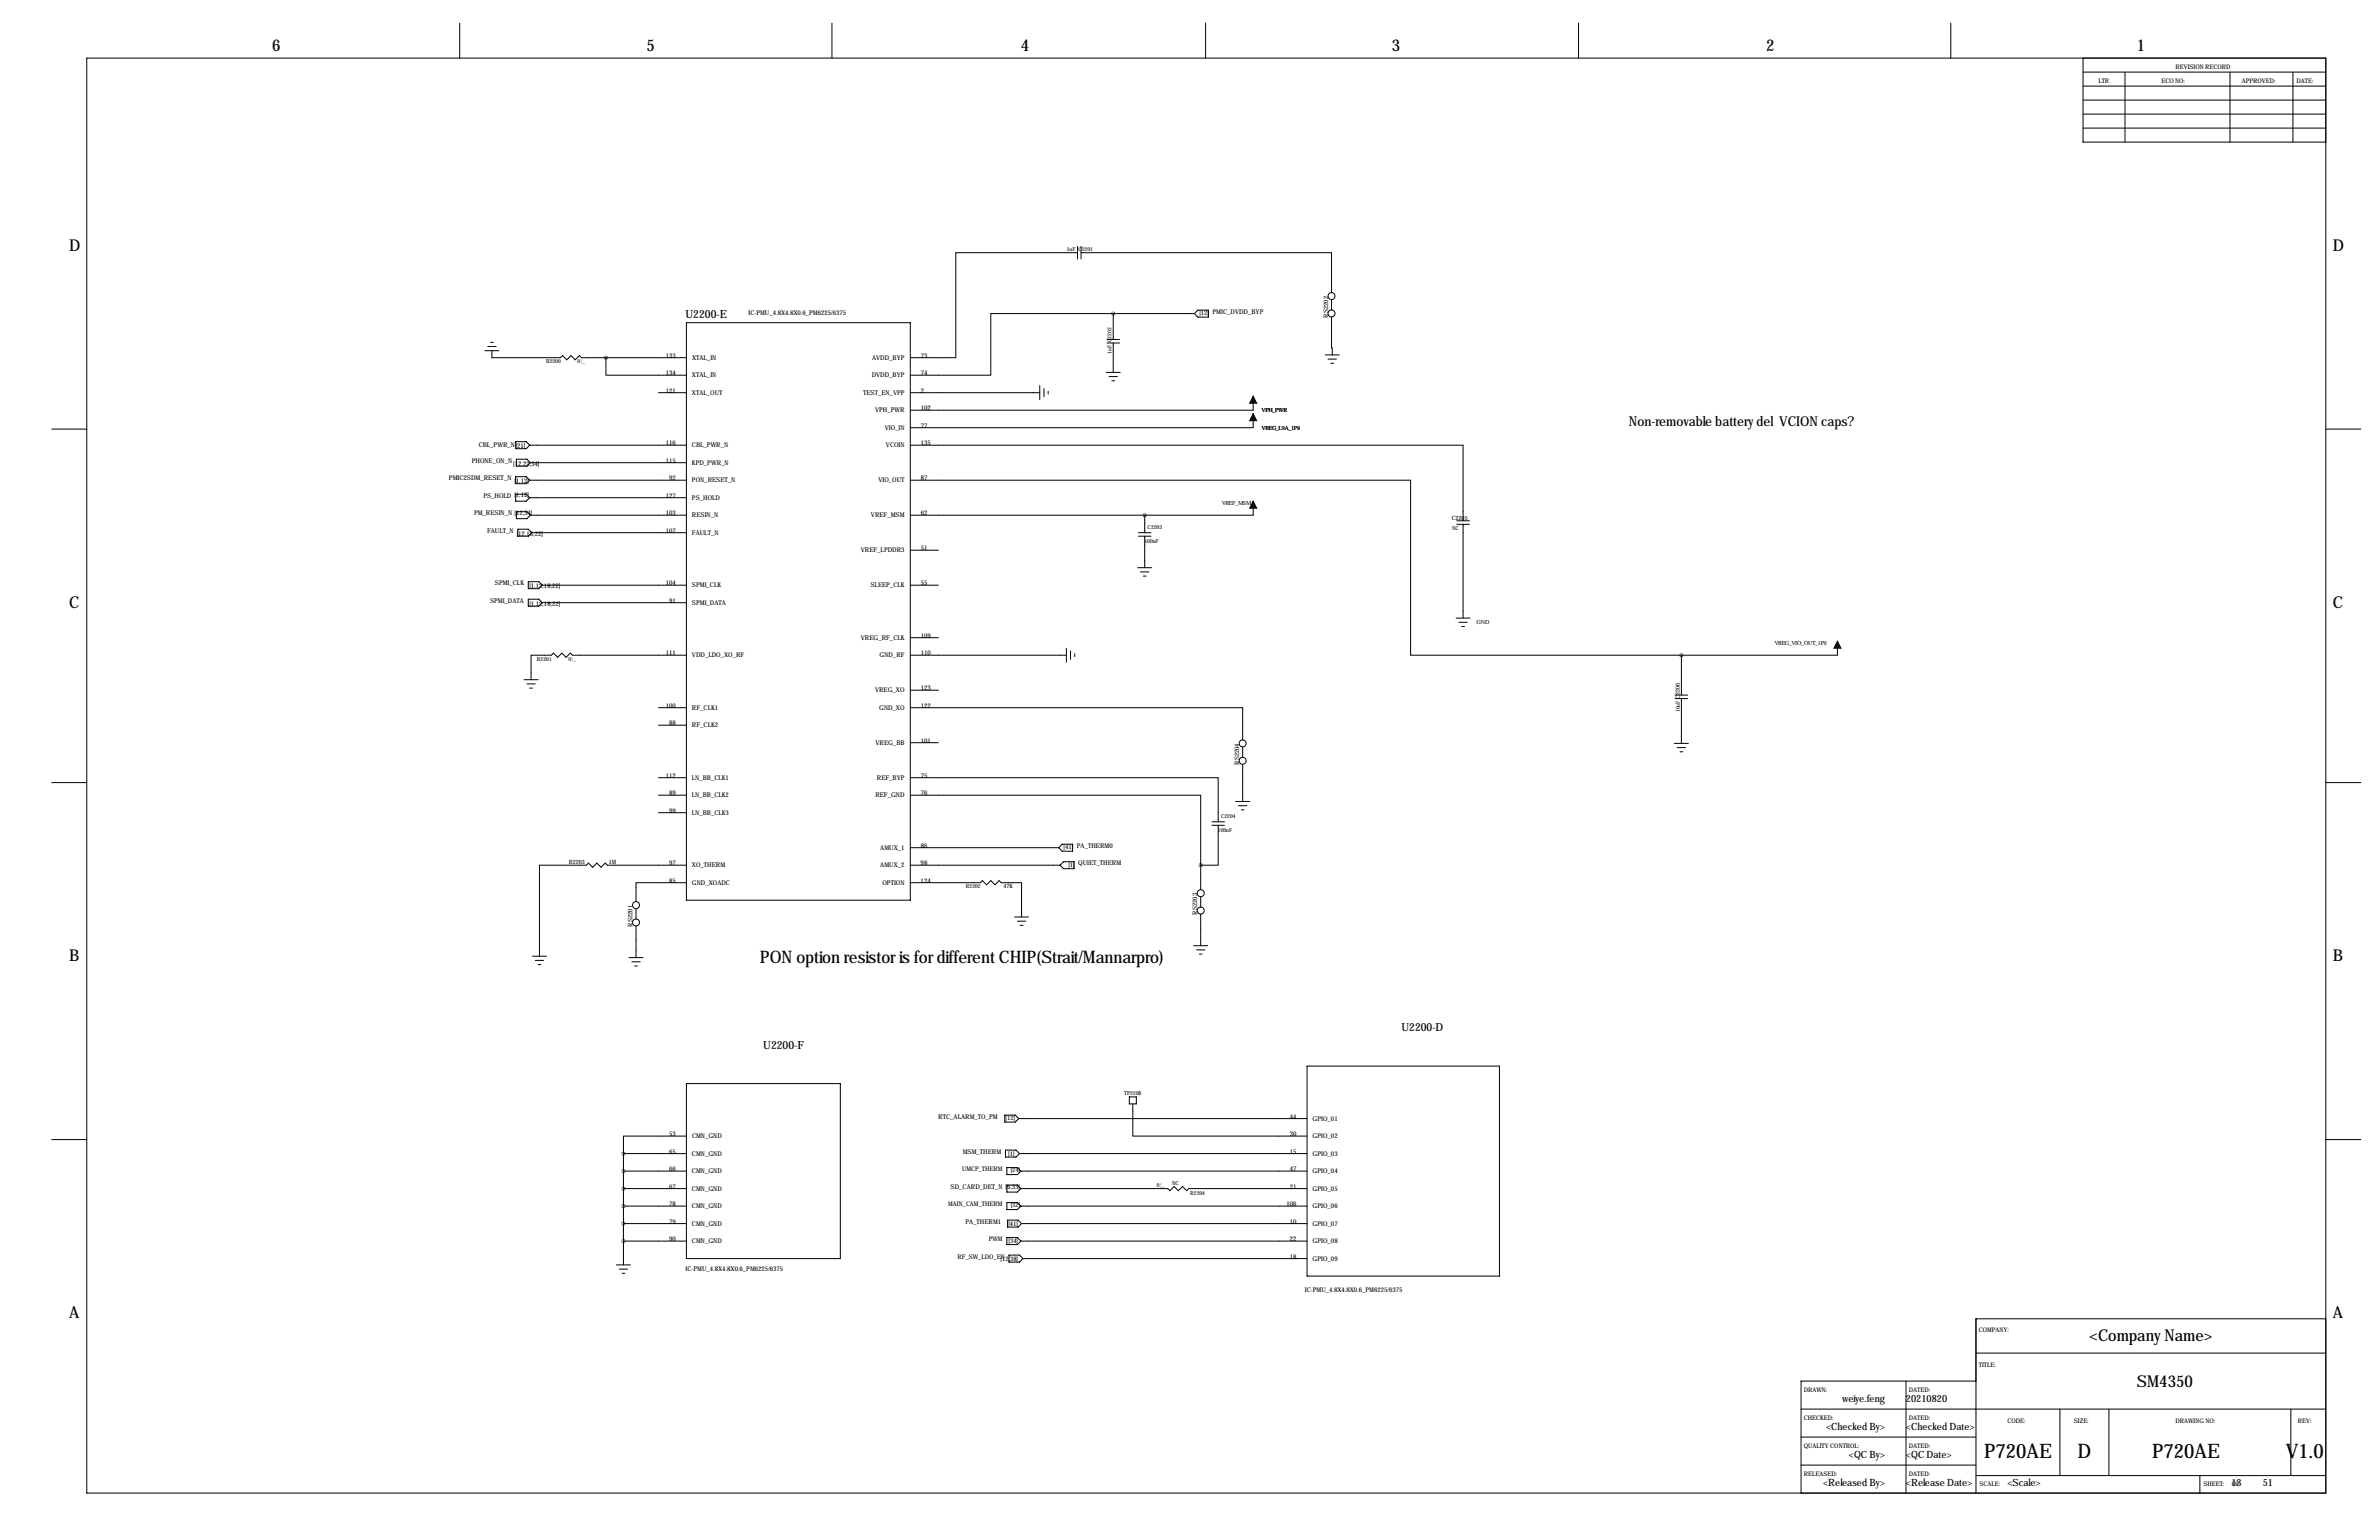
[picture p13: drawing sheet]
<svg xmlns="http://www.w3.org/2000/svg" width="864mm" height="559mm" viewBox="0 0 864 559" stroke-linecap="round" stroke-linejoin="round" font-family="sans-serif">
<defs><g id="words">
<g font-size="7.3">
<text x="720.3" y="529">P720AE</text>
<text x="754.2" y="529">D</text>
<text x="781.2" y="529">P720AE</text>
<text x="829.8" y="529">V1.0</text>
</g>
<text font-size="6.3" x="275.8" y="349.5">PON option resistor is for different CHIP(Strait/Mannarpro)</text>
<g font-size="5.9">
<text x="98.8" y="18.5">6</text>
<text x="234.7" y="18.5">5</text>
<text x="370.6" y="18.5">4</text>
<text x="505.2" y="18.5">3</text>
<text x="641.1" y="18.5">2</text>
<text x="775.7" y="18.5">1</text>
<text x="25.1" y="90.9">D</text>
<text x="846.8" y="90.9">D</text>
<text x="25.1" y="220.5">C</text>
<text x="846.8" y="220.5">C</text>
<text x="25.1" y="348.7">B</text>
<text x="846.8" y="348.7">B</text>
<text x="25.1" y="478.3">A</text>
<text x="846.8" y="478.3">A</text>
<text x="758.5" y="486.6">&lt;Company Name&gt;</text>
<text x="775.7" y="503.1">SM4350</text>
</g>
<text font-size="4.9" x="591.3" y="154.7">Non-removable battery del VCION caps?</text>
<g font-size="4.1">
<text x="248.9" y="115.6">U2200-E</text>
<text x="508.8" y="374.1">U2200-D</text>
<text x="277.1" y="380.5">U2200-F</text>
</g>
<g font-size="3.6">
<text x="668.7" y="508.7">weiye.feng</text>
<text x="691.9" y="508.7">20210820</text>
<text x="662.9" y="518.9">&lt;Checked By&gt;</text>
<text x="691.9" y="518.9">&lt;Checked Date&gt;</text>
<text x="671.2" y="529">&lt;QC By&gt;</text>
<text x="691.9" y="529">&lt;QC Date&gt;</text>
<text x="661.8" y="539.2">&lt;Released By&gt;</text>
<text x="691.9" y="539.2">&lt;Release Date&gt;</text>
<text x="728.7" y="539.2">&lt;Scale&gt;</text>
<text x="810" y="539.2">13</text>
<text x="821.4" y="539.2">51</text>
</g>
<g font-size="2.4">
<text x="440.2" y="113.8">PMIC_DVDD_BYP</text>
<text x="271.7" y="114.3">IC-PMU_4.8X4.8X0.6_PM6225/6375</text>
<text x="435.4" y="114.4">[12]</text>
<text x="241.7" y="129.8">133</text>
<text x="251.2" y="130.6">XTAL_IN</text>
<text x="316.6" y="130.6">AVDD_BYP</text>
<text x="334.2" y="129.8">73</text>
<text x="241.7" y="136.1">134</text>
<text x="251.2" y="136.9">XTAL_IN</text>
<text x="316.4" y="136.9">DVDD_BYP</text>
<text x="334.2" y="136.1">74</text>
<text x="241.7" y="142.5">121</text>
<text x="251.2" y="143.3">XTAL_OUT</text>
<text x="313.3" y="143.3">TEST_EN_VPP</text>
<text x="334.2" y="142.5">2</text>
<text x="317.7" y="149.6">VPH_PWR</text>
<text x="334.2" y="148.8">102</text>
<text x="321.2" y="156">VIO_IN</text>
<text x="334.2" y="155.2">77</text>
<text x="241.7" y="161.5">116</text>
<text x="334.2" y="161.5">135</text>
<text x="171.3" y="167.9">PHONE_ON_N</text>
<text x="173.8" y="162.3">CBL_PWR_N</text>
<text x="187.2" y="162.6">[21]</text>
<text x="241.7" y="167.9">115</text>
<text x="251.2" y="162.3">CBL_PWR_N</text>
<text x="321.6" y="162.3">VCOIN</text>
<text x="186.3" y="169">[12,22,34]</text>
<text x="251.2" y="168.7">KPD_PWR_N</text>
<text x="163" y="174.2">PMIC2SDM_RESET_N</text>
<text x="186.7" y="175.3">[1,12]</text>
<text x="242.9" y="174.2">92</text>
<text x="251.2" y="175">PON_RESET_N</text>
<text x="318.9" y="175">VIO_OUT</text>
<text x="334.2" y="174.2">87</text>
<text x="175.5" y="180.6">PS_HOLD [1,12]</text>
<text x="241.7" y="180.6">127</text>
<text x="251.2" y="181.4">PS_HOLD</text>
<text x="172.1" y="186.9">PM_RESIN_N [12,34]</text>
<text x="241.7" y="186.9">103</text>
<text x="251.2" y="187.7">RESIN_N</text>
<text x="316.2" y="187.7">VREF_MSM</text>
<text x="334.2" y="186.9">62</text>
<text x="176.8" y="193.3">FAULT_N</text>
<text x="187.6" y="194.4">[12,18,22]</text>
<text x="241.7" y="193.3">107</text>
<text x="251.2" y="194.1">FAULT_N</text>
<text x="312.5" y="200.4">VREF_LPDDR3</text>
<text x="334.2" y="199.6">51</text>
<text x="179.7" y="212.3">SPMI_CLK</text>
<text x="192.2" y="213.4">[1,12,18,22]</text>
<text x="241.7" y="212.3">104</text>
<text x="251.2" y="213.1">SPMI_CLK</text>
<text x="316" y="213.1">SLEEP_CLK</text>
<text x="334.2" y="212.3">55</text>
<text x="177.9" y="218.7">SPMI_DATA</text>
<text x="192.2" y="219.8">[1,12,18,22]</text>
<text x="242.9" y="218.7">91</text>
<text x="251.2" y="219.5">SPMI_DATA</text>
<text x="312.5" y="232.2">VREG_RF_CLK</text>
<text x="334.2" y="231.4">109</text>
<text x="241.7" y="237.7">111</text>
<text x="251.2" y="238.5">VDD_LDO_XO_RF</text>
<text x="319.3" y="238.5">GND_RF</text>
<text x="334.2" y="237.7">110</text>
<text x="317.6" y="251.2">VREG_XO</text>
<text x="334.2" y="250.4">123</text>
<text x="241.7" y="256.8">100</text>
<text x="251.2" y="257.6">RF_CLK1</text>
<text x="319.1" y="257.6">GND_XO</text>
<text x="334.2" y="256.8">122</text>
<text x="242.9" y="263.1">88</text>
<text x="251.2" y="263.9">RF_CLK2</text>
<text x="334.2" y="269.5">101</text>
<text x="317.8" y="270.3">VREG_BB</text>
<text x="241.7" y="282.2">112</text>
<text x="251.2" y="283">LN_BB_CLK1</text>
<text x="318.3" y="283">REF_BYP</text>
<text x="334.2" y="282.2">75</text>
<text x="242.9" y="288.5">89</text>
<text x="251.2" y="289.3">LN_BB_CLK2</text>
<text x="317.8" y="289.3">REF_GND</text>
<text x="334.2" y="288.5">76</text>
<text x="242.9" y="294.9">99</text>
<text x="251.2" y="295.7">LN_BB_CLK3</text>
<text x="319.5" y="308.4">AMUX_1</text>
<text x="334.2" y="307.6">86</text>
<text x="386.1" y="308.2">[41]</text>
<text x="390.9" y="307.6">PA_THERM0</text>
<text x="242.9" y="313.9">97</text>
<text x="251.2" y="314.7">XO_THERM</text>
<text x="319.5" y="314.7">AMUX_2</text>
<text x="334.2" y="313.9">98</text>
<text x="387.8" y="314.5">[1]</text>
<text x="391.4" y="313.9">QUIET_THERM</text>
<text x="242.9" y="320.3">85</text>
<text x="251.2" y="321.1">GND_XOADC</text>
<text x="320.3" y="321.1">OPTION</text>
<text x="334.2" y="320.3">124</text>
<text x="340.6" y="406.1">RTC_ALARM_TO_PM</text>
<text x="365" y="406.5">[12]</text>
<text x="468.2" y="405.9">44</text>
<text x="476.5" y="406.7">GPIO_01</text>
<text x="242.9" y="412.2">53</text>
<text x="251.2" y="413">CMN_GND</text>
<text x="468.2" y="412.2">30</text>
<text x="476.5" y="413">GPIO_02</text>
<text x="242.9" y="418.6">65</text>
<text x="251.2" y="419.4">CMN_GND</text>
<text x="349.5" y="418.6">MSM_THERM</text>
<text x="366" y="419.4">[1]</text>
<text x="468.2" y="418.6">15</text>
<text x="476.5" y="419.4">GPIO_03</text>
<text x="242.9" y="424.9">66</text>
<text x="251.2" y="425.7">CMN_GND</text>
<text x="468.2" y="424.9">47</text>
<text x="476.5" y="425.7">GPIO_04</text>
<text x="242.9" y="431.3">67</text>
<text x="345.1" y="431.3">SD_CARD_DET_N [6,33]</text>
<text x="468.2" y="431.3">21</text>
<text x="242.9" y="437.6">78</text>
<text x="251.2" y="432.1">CMN_GND</text>
<text x="467" y="437.6">106</text>
<text x="476.5" y="432.1">GPIO_05</text>
<text x="242.9" y="444">79</text>
<text x="251.2" y="438.4">CMN_GND</text>
<text x="468.2" y="444">10</text>
<text x="476.5" y="438.4">GPIO_06</text>
<text x="251.2" y="444.8">CMN_GND</text>
<text x="350.4" y="444.2">PA_THERM1</text>
<text x="366" y="444.8">[41]</text>
<text x="476.5" y="444.8">GPIO_07</text>
<text x="242.9" y="450.3">90</text>
<text x="251.2" y="451.1">CMN_GND</text>
<text x="468.2" y="450.3">22</text>
<text x="476.5" y="451.1">GPIO_08</text>
<text x="248.9" y="461">IC-PMU_4.8X4.8X0.6_PM6225/6375</text>
<text x="468.2" y="456.7">18</text>
<text x="476.5" y="457.5">GPIO_09</text>
<text x="473.7" y="468.6">IC-PMU_4.8X4.8X0.6_PM6225/6375</text>
</g>
<g font-size="2.3">
<text x="761.7" y="30">LTR</text>
<text x="784.6" y="30">ECO NO:</text>
<text x="789.7" y="24.9">REVISION RECORD</text>
<text x="813.8" y="30">APPROVED:</text>
<text x="833.6" y="30">DATE:</text>
<text x="482.1" y="115.2" transform="rotate(-90 482.1 115.2)">RS2202</text>
<text x="449.8" y="277.5" transform="rotate(-90 449.8 277.5)">RS2204</text>
<text x="434.6" y="331.9" transform="rotate(-90 434.6 331.9)">RS2203</text>
<text x="229.6" y="336.2" transform="rotate(-90 229.6 336.2)">RS2201</text>
<text x="349.2" y="424.9">UMCP_THERM</text>
<text x="366.9" y="425.2">[24]</text>
<text x="344.2" y="437.6">MAIN_CAM_THERM</text>
<text x="366.9" y="437.9">[32]</text>
<text x="359" y="450.3">PWM</text>
<text x="366.1" y="451.1">[34]</text>
<text x="347.6" y="456.7">RF_SW_LDO_EN</text>
<text x="363.2" y="457.5">[12,38]</text>
<text x="718.3" y="483.4">COMPANY:</text>
<text x="718.3" y="496.1">TITLE:</text>
<text x="654.8" y="504.9">DRAWN:</text>
<text x="692.9" y="504.9">DATED:</text>
<text x="654.8" y="515.1">CHECKED:</text>
<text x="692.9" y="515.1">DATED:</text>
<text x="728.7" y="516.4">CODE:</text>
<text x="752.8" y="516.4">SIZE:</text>
<text x="789.7" y="516.4">DRAWING NO:</text>
<text x="834.1" y="516.4">REV:</text>
<text x="654.8" y="525.3">QUALITY CONTROL:</text>
<text x="692.9" y="525.3">DATED:</text>
<text x="654.8" y="535.4">RELEASED:</text>
<text x="692.9" y="535.4">DATED:</text>
<text x="718.6" y="539.2">SCALE:</text>
<text x="799.8" y="539.2">SHEET:</text>
<text x="810.1" y="539.2">OF</text>
</g>
<g font-size="2.2">
<text x="458" y="149.5">VPH_PWR</text>
<text x="458" y="155.9">VREG_L9A_1P8</text>
<text x="443.5" y="183.3">VREF_MSM</text>
<text x="535.9" y="226.3">GND</text>
<text x="644.1" y="234.1">VREG_VIO_OUT_1P8</text>
</g>
<g font-size="2.1">
<text x="527" y="188.7">C2205</text>
<text x="206.5" y="313.4">R2203</text>
<text x="221" y="313.4">1M</text>
<text x="364.3" y="322.3">47K</text>
</g>
<g font-size="2">
<text x="387.2" y="91.1">1uF</text>
<text x="391.4" y="91.1">C2201</text>
<text x="403.5" y="124.2" transform="rotate(-90 403.5 124.2)">C2202</text>
<text x="198.2" y="131.7">R2200</text>
<text x="209.7" y="131.7">0¦¸</text>
<text x="403.5" y="128.4" transform="rotate(-90 403.5 128.4)">1uF</text>
<text x="416.6" y="191.9">C2203</text>
<text x="415.4" y="197">100nF</text>
<text x="527.1" y="192.4">NC</text>
<text x="194.9" y="239.7">R2201</text>
<text x="206.4" y="239.7">0¦¸</text>
<text x="609.7" y="258.4" transform="rotate(-90 609.7 258.4)">10uF C2206</text>
<text x="443.3" y="296.8">C2204</text>
<text x="442.1" y="301.9">100nF</text>
<text x="350.6" y="322.2">R2202</text>
<text x="408.1" y="397.4">TP2200</text>
<text x="420" y="430.7">0¦¸</text>
<text x="425.5" y="429.9">NC</text>
<text x="432.1" y="433.5">R2204</text>
</g>
<text font-size=".4" x="413.8" y="398" transform="rotate(-90 413.8 398)">T_POINT_0.3MM</text>
</g></defs>
<g fill="none" stroke="#000" stroke-width=".36">
<path d="M166.9 8.4v12.7M302 8.4v12.7M437.6 8.4v12.7M573 8.4v12.7M708.2 8.4v12.7M31.5 21.1h812.8v520.7h-812.8zM756.2 36.3h88.1M756.2 31.2h88.1M756.2 26.2h88.1M756.2 21.1v30.5h88.1M771.4 26.2v25.4M809.5 26.2v25.4"/>
<path d="M832.4 26.2v25.4M756.2 46.5h88.1M756.2 41.4h88.1M391.2 91.7h-44.2v38.1h-16.5M391.2 89.4v4.6M392.4 91.7h91v14.5M392.4 89.4v4.6M249.2 117.1h81.3v209.5h-81.3zM404.1 113.8h-44.4v22.3h-29.2M404.1 113.8v9.4M404.1 113.8h29.5M433.6 113.8l1.2-1.3h3.9v2.6h-3.9z"/>
<path d="M483.4 115.1v11.1h.2v2.6M483.4 108.7v3.8M176 127.3h5.1M177 125.7h3.1M178.1 124.2h1M178.6 127.3v2.5h24.9l.7-.8 1.5 1.6 1.6-1.6 1.5 1.6 1.5-1.6 .8 .8h38.1M220 129.8v6.3h29.2M377.4 140v5M401.6 135.1h5.1M401.8 124.5h4.6M401.8 123.2h4.6M402.6 136.7h3"/>
<path d="M403.6 138.2h1M404.1 124.5v10.6M481.1 128.8h5.1M482.1 130.3h3M483.1 131.8h1M18.8 155.7h12.7M239 142.5h10.2M330.5 142.5h46.9M379 141v3M380.5 142v1M454.9 143.8v5h-124.4M454.9 150.1v5.1h-124.4"/>
<path d="M844.3 155.7h12.7M187.2 160.3h3.8l1.3 1.2-1.3 1.3h-3.8zM187.2 173h3.8l1.3 1.2-1.3 1.3h-3.8zM187.2 179.3h3.8l1.3 1.3-1.3 1.3h-3.8zM187.5 166.6h3.8l1.2 1.3-1.2 1.3h-3.8zM192.3 161.5h56.9M192.3 174.2h56.9M192.5 167.9h56.7M330.5 174.2h181.6v63.5h98.3M330.5 161.5h200.6v27.5M187.5 185.7h3.8l1.2 1.2-1.2 1.3h-3.8zM188 192h3.8l1.2 1.3-1.2 1.3h-3.8z"/>
<path d="M192.3 180.6h56.9M192.5 186.9h56.7M193 193.3h56.2M330.5 199.6h10.1M413.3 193.3h4.5M413.3 194.6h4.5M415.5 186.9v6.4M415.5 194.6v11.4M454.9 181.9v5h-124.4M528.8 189h4.6M528.8 190.2h4.6M531.1 190.2v34.1"/>
<path d="M191.8 211.1h3.8l1.3 1.2-1.3 1.3h-3.8zM191.8 217.4h3.8l1.3 1.3-1.3 1.3h-3.8zM196.9 212.3h52.3M196.9 218.7h52.3M330.5 212.3h10.1M413 206h5.1M414 207.5h3.1M415 209h1.1M249.2 237.7h-41.4l-.8-.7-1.5 1.5-1.5-1.5-1.6 1.5-1.5-1.5-.7 .7h-7.4v8.9M330.5 237.7h56.6M330.5 231.4h10.1M387.1 235.2v5.1"/>
<path d="M388.6 236.2v3.1M390.1 237.2v1.1M528.6 224.3h5.1M529.6 225.8h3M530.6 227.3h1M610.4 237.7v14.5M667 232.7v5h-56.6M190.2 246.6h5.1M191.3 248.2h3M192.3 249.7h1M239 256.8h10.2M330.5 256.8h120.6v11.7"/>
<path d="M330.5 250.4h10.1M608.1 253.5h4.5M608.1 252.2h4.5M610.4 253.5v16.2M239 263.1h10.2M330.5 269.5h10.1M451.1 271v3.8M451.1 277.4v13.4M607.8 269.7h5.1M608.8 271.3h3.1M609.9 272.8h1M18.8 284h12.7"/>
<path d="M239 282.2h10.2M239 288.5h10.2M239 294.9h10.2M330.5 288.5h105.4v25.4M330.5 282.2h111.7v16M439.9 298.2h4.6M439.9 299.5h4.6M442.2 299.5v14.4h-6.3M448.6 290.8h5M449.6 292.4h3M450.6 293.9h1M844.3 284h12.7"/>
<path d="M249.2 313.9h-28.7l-.8-.7-1.5 1.5-1.5-1.5-1.6 1.5-1.5-1.5-.7 .7h-17.1v33.1M330.5 313.9h54.3M330.5 307.6h53.8M384.3 307.6l1.3-1.3h3.8v2.6h-3.8zM384.8 313.9l1.3-1.2h3.8v2.5h-3.8zM435.9 313.9v8.9M230.9 329.7v3.8M230.9 336v11.5M249.2 320.3h-18.3v6.9M330.5 320.3h25.4l.7-.8 1.5 1.6 1.6-1.6 1.5 1.6 1.5-1.6 .8 .8h7.3v12.4M368.3 332.7h5.1M369.3 334.3h3.1"/>
<path d="M370.3 335.8h1M435.9 325.4v3.8M435.9 331.7v11.5M193.3 347h5.1M194.3 348.5h3.1M195.3 350h1M228.3 347.5h5.1M229.4 349h3M230.4 350.5h1M433.3 343.2h5.1M434.3 344.7h3.1M435.4 346.2h1"/>
<path d="M249.2 393.2h55.9v63.5h-55.9zM410 398h2.5v2.6h-2.5zM474.5 386.8h69.8v76.2h-69.8zM18.8 413.5h12.7M226.3 418.6h22.9M226.3 418.6v40.4M249.2 412.2h-22.9v6.4M364.7 404.6h3.9l1.2 1.3-1.2 1.3h-3.9zM365 417.3h3.8l1.3 1.3-1.3 1.3h-3.8zM369.8 405.9h104.7M370.1 418.6h104.4M411.2 400.6v11.6h63.3"/>
<path d="M844.3 413.5h12.7M226.3 424.9h22.9M226.3 431.3h22.9M226.3 437.6h22.9M365.5 423.7h3.8l1.3 1.2-1.3 1.3h-3.8zM365.5 430h3.8l1.3 1.3-1.3 1.3h-3.8zM365.5 436.4h3.8l1.3 1.2-1.3 1.3h-3.8zM370.6 424.9h103.9M370.6 431.3h53.3l.8 .8 1.5-1.6 1.5 1.6 1.6-1.6 1.5 1.6 .7-.8h43M370.6 437.6h103.9M223.8 459h5.1M226.3 444h22.9"/>
<path d="M226.3 450.3h22.9M365.5 449.1h3.8l1.3 1.2-1.3 1.3h-3.8zM365.8 442.7h3.8l1.2 1.3-1.2 1.3h-3.8zM366.3 455.4h3.8l1.2 1.3-1.2 1.3h-3.8zM370.6 450.3h103.9M370.8 444h103.7M371.3 456.7h103.2M224.8 460.5h3M225.8 462h1M844.3 478.5h-127v63.3M717.3 491h127M653.8 511.3h190.5"/>
<path d="M691.9 501.1v40.7M717.3 501.1h-63.5v40.7M747.8 511.3v24.1M765.6 511.3v24.1M831.6 511.3v24.1M653.8 531.6h63.5M653.8 521.5h63.5M717.3 535.4h127M798.6 535.4v6.4"/>
<circle cx="483.4" cy="113.7" r="1.27"/>
<circle cx="483.4" cy="107.4" r="1.27"/>
<circle cx="451.1" cy="269.7" r="1.27"/>
<circle cx="451.1" cy="276" r="1.27"/>
<circle cx="230.9" cy="328.4" r="1.27"/>
<circle cx="230.9" cy="334.7" r="1.27"/>
<circle cx="435.9" cy="324.1" r="1.27"/>
<circle cx="435.9" cy="330.4" r="1.27"/>
</g>
<path d="M454.9 143.8l1.3 2.5h-2.6zM454.9 150.1l1.3 2.6h-2.6zM454.9 181.9l1.3 2.5h-2.6zM667 232.7l1.3 2.5h-2.6z" fill="#000" stroke="#000" stroke-width=".36"/>
<path d="M435.8 313.9a.05 .05 0 0 0 .1 0 .05 .05 0 0 0-.1 0zM404.1 113.8a.05 .05 0 0 0 .1 0 .05 .05 0 0 0-.1 0zM219.9 129.8a.05 .05 0 0 0 .1 0 .05 .05 0 0 0-.1 0zM226.3 450.3a.05 .05 0 0 0 .1 0 .05 .05 0 0 0-.1 0zM226.3 444a.05 .05 0 0 0 .1 0 .05 .05 0 0 0-.1 0zM226.3 437.6a.05 .05 0 0 0 .1 0 .05 .05 0 0 0-.1 0zM226.3 431.3a.05 .05 0 0 0 .1 0 .05 .05 0 0 0-.1 0zM226.3 424.9a.05 .05 0 0 0 .1 0 .05 .05 0 0 0-.1 0zM226.3 418.6a.05 .05 0 0 0 .1 0 .05 .05 0 0 0-.1 0zM610.3 237.7a.05 .05 0 0 0 .1 0 .05 .05 0 0 0-.1 0zM415.5 186.9a.05 .05 0 0 0 .1 0 .05 .05 0 0 0-.1 0z" fill="#000" stroke="#000" stroke-width="1.3"/>
<use href="#words"/>
</svg>
